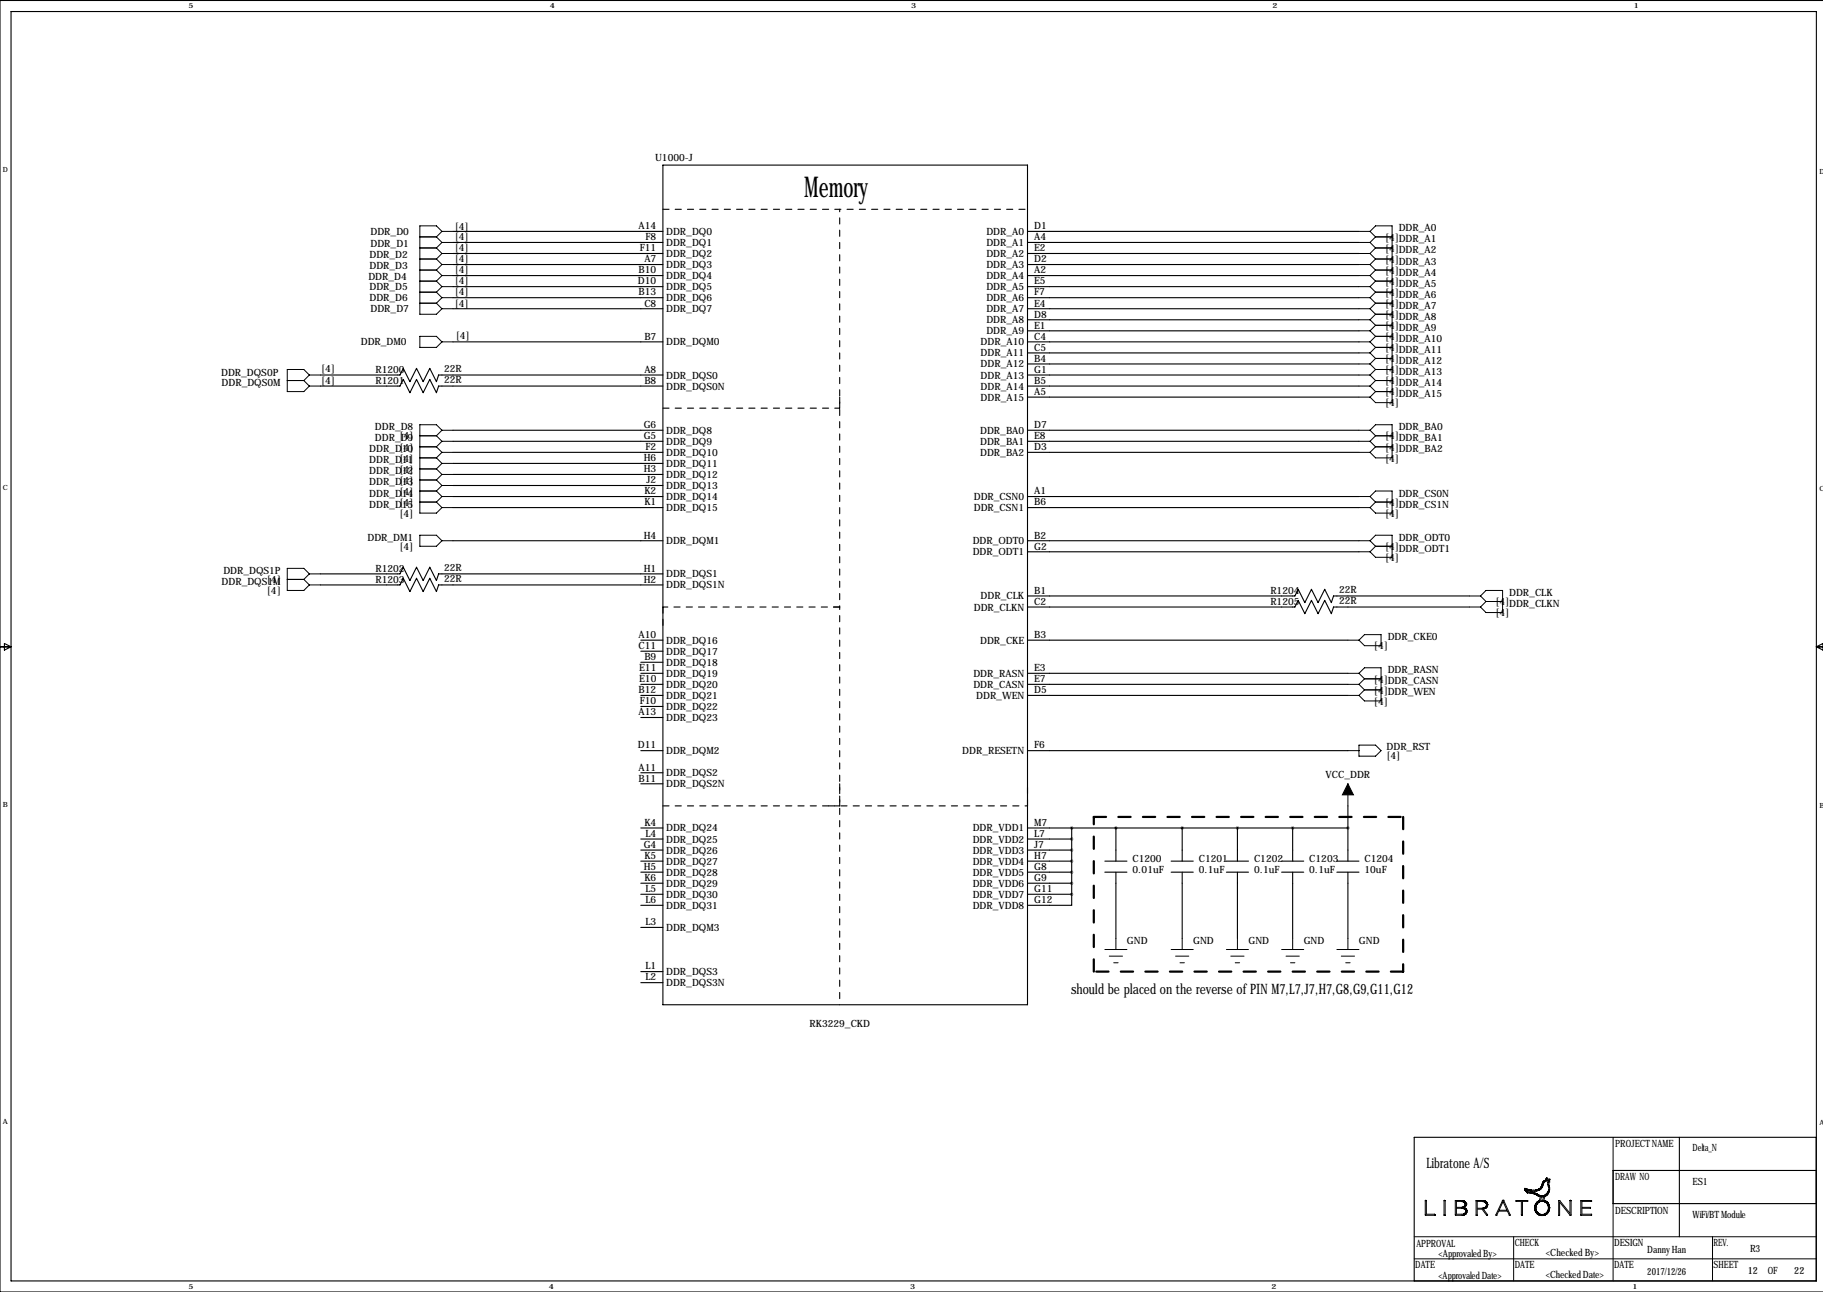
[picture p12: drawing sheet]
<svg xmlns="http://www.w3.org/2000/svg" width="419mm" height="297mm" viewBox="0 0 419 297" stroke-linecap="round" stroke-linejoin="round" font-family="sans-serif">
<defs><g id="words">
<text font-size="6.6" x="184.9" y="45.3">Memory</text>
<g font-size="3.3">
<text x="246.2" y="228.6">should be placed on the reverse of PIN M7,L7,J7,H7,G8,G9,G11,G12</text>
<text x="327.9" y="268.5">Libratone A/S</text>
</g>
<g font-size="2.3">
<text x="150.6" y="36.9">U1000-J</text>
<text x="85.2" y="54">DDR_D0</text>
<text x="104.5" y="52.8">[4]</text>
<text x="146.8" y="52.7">A14</text>
<text x="237.7" y="52.7">D1</text>
<text x="321.6" y="53.2">DDR_A0</text>
<text x="84.9" y="59.3">DDR_D2</text>
<text x="85.2" y="56.8">DDR_D1</text>
<text x="104.5" y="55.1">[4]</text>
<text x="104.5" y="57.6">[4]</text>
<text x="147.1" y="57.8">F11</text>
<text x="148.4" y="55.2">F8</text>
<text x="153.2" y="54">DDR_DQ0</text>
<text x="153.2" y="56.5">DDR_DQ1</text>
<text x="153.2" y="59.1">DDR_DQ2</text>
<text x="226.8" y="56.5">DDR_A1</text>
<text x="226.8" y="54">DDR_A0</text>
<text x="226.8" y="59.1">DDR_A2</text>
<text x="237.7" y="55.2">A4</text>
<text x="237.7" y="57.8">E2</text>
<text x="318.4" y="55.3">[4]DDR_A1</text>
<text x="318.4" y="57.9">[4]DDR_A2</text>
<text x="84.7" y="64.4">DDR_D4</text>
<text x="84.9" y="61.8">DDR_D3</text>
<text x="104.5" y="60.1">[4]</text>
<text x="104.5" y="62.7">[4]</text>
<text x="104.5" y="65.2">[4]</text>
<text x="146.7" y="65.4">D10</text>
<text x="146.8" y="62.9">B10</text>
<text x="148.1" y="60.3">A7</text>
<text x="153.2" y="61.6">DDR_DQ3</text>
<text x="153.2" y="64.2">DDR_DQ4</text>
<text x="226.8" y="64.2">DDR_A4</text>
<text x="226.8" y="61.6">DDR_A3</text>
<text x="237.7" y="62.9">A2</text>
<text x="237.7" y="60.3">D2</text>
<text x="237.7" y="65.4">E5</text>
<text x="318.4" y="60.4">[4]DDR_A3</text>
<text x="318.4" y="62.9">[4]DDR_A4</text>
<text x="318.4" y="65.5">[4]DDR_A5</text>
<text x="84.9" y="66.7">DDR_D5</text>
<text x="84.9" y="69.2">DDR_D6</text>
<text x="85.2" y="71.7">DDR_D7</text>
<text x="104.5" y="67.8">[4]</text>
<text x="104.5" y="70.6">[4]</text>
<text x="146.8" y="67.9">B13</text>
<text x="148.1" y="70.5">C8</text>
<text x="153.2" y="69.2">DDR_DQ6</text>
<text x="153.2" y="66.7">DDR_DQ5</text>
<text x="153.2" y="71.8">DDR_DQ7</text>
<text x="226.8" y="69.2">DDR_A6</text>
<text x="226.8" y="71.8">DDR_A7</text>
<text x="226.8" y="66.7">DDR_A5</text>
<text x="237.7" y="67.9">F7</text>
<text x="237.7" y="70.5">E4</text>
<text x="318.4" y="68">[4]DDR_A6</text>
<text x="318.4" y="70.6">[4]DDR_A7</text>
<text x="104.8" y="77.9">[4]</text>
<text x="226.8" y="74.3">DDR_A8</text>
<text x="226.8" y="76.9">DDR_A9</text>
<text x="237.7" y="73">D8</text>
<text x="237.7" y="75.6">E1</text>
<text x="318.4" y="73.1">[4]DDR_A8</text>
<text x="318.4" y="75.6">[4]DDR_A9</text>
<text x="83" y="79.4">DDR_DM0</text>
<text x="148.1" y="78.1">B7</text>
<text x="153.2" y="79.4">DDR_DQM0</text>
<text x="225.5" y="81.9">DDR_A11</text>
<text x="225.5" y="79.4">DDR_A10</text>
<text x="237.7" y="83.2">B4</text>
<text x="237.7" y="80.6">C5</text>
<text x="237.7" y="78.1">C4</text>
<text x="318.4" y="78.2">[4]DDR_A10</text>
<text x="318.4" y="80.7">[4]DDR_A11</text>
<text x="318.4" y="83.3">[4]DDR_A12</text>
<text x="50.9" y="86.5">DDR_DQS0P</text>
<text x="51" y="88.8">DDR_DQS0M</text>
<text x="73.8" y="88.3">[4]</text>
<text x="73.8" y="85.5">[4]</text>
<text x="86.3" y="85.7">R1200</text>
<text x="86.3" y="88.3">R1201</text>
<text x="102.1" y="85.5">22R</text>
<text x="102.1" y="88.1">22R</text>
<text x="148.1" y="85.7">A8</text>
<text x="148.1" y="88.3">B8</text>
<text x="153.2" y="87">DDR_DQS0</text>
<text x="153.2" y="89.6">DDR_DQS0N</text>
<text x="225.5" y="89.6">DDR_A14</text>
<text x="225.5" y="84.5">DDR_A12</text>
<text x="225.5" y="87">DDR_A13</text>
<text x="237.7" y="88.3">B5</text>
<text x="237.7" y="85.7">G1</text>
<text x="318.4" y="85.8">[4]DDR_A13</text>
<text x="318.4" y="88.3">[4]DDR_A14</text>
<text x="225.5" y="92.1">DDR_A15</text>
<text x="237.7" y="90.8">A5</text>
<text x="318.4" y="90.9">[4]DDR_A15</text>
<text x="318.4" y="93.4">[4]</text>
<text x="86.2" y="98.9">DDR_D8</text>
<text x="86.2" y="101.5">DDR_D9</text>
<text x="91.8" y="101">[4]</text>
<text x="148" y="98.4">G6</text>
<text x="148" y="101">G5</text>
<text x="153.2" y="99.7">DDR_DQ8</text>
<text x="225.3" y="99.7">DDR_BA0</text>
<text x="237.7" y="98.4">D7</text>
<text x="237.7" y="101">E8</text>
<text x="318.4" y="101">[4]DDR_BA1</text>
<text x="321.6" y="98.9">DDR_BA0</text>
<text x="84.9" y="104">DDR_D10</text>
<text x="84.9" y="106.5">DDR_D11</text>
<text x="91.8" y="103.6">[4]</text>
<text x="91.8" y="106.1">[4]</text>
<text x="148" y="106">H6</text>
<text x="148.4" y="103.5">F2</text>
<text x="153.2" y="104.8">DDR_DQ10</text>
<text x="153.2" y="102.3">DDR_DQ9</text>
<text x="153.2" y="107.3">DDR_DQ11</text>
<text x="225.3" y="104.8">DDR_BA2</text>
<text x="225.3" y="102.3">DDR_BA1</text>
<text x="237.7" y="103.5">D3</text>
<text x="318.4" y="103.6">[4]DDR_BA2</text>
<text x="318.4" y="106.1">[4]</text>
<text x="84.9" y="109.1">DDR_D12</text>
<text x="84.9" y="111.6">DDR_D13</text>
<text x="91.8" y="108.7">[4]</text>
<text x="91.8" y="111.2">[4]</text>
<text x="91.8" y="113.7">[4]</text>
<text x="148" y="108.6">H3</text>
<text x="148.1" y="113.7">K2</text>
<text x="148.6" y="111.1">J2</text>
<text x="153.2" y="109.9">DDR_DQ12</text>
<text x="153.2" y="112.4">DDR_DQ13</text>
<text x="237.7" y="113.7">A1</text>
<text x="84.9" y="114.2">DDR_D14</text>
<text x="84.9" y="116.7">DDR_D15</text>
<text x="91.8" y="116.3">[4]</text>
<text x="91.8" y="118.8">[4]</text>
<text x="148.1" y="116.2">K1</text>
<text x="153.2" y="115">DDR_DQ14</text>
<text x="153.2" y="117.5">DDR_DQ15</text>
<text x="223.9" y="115">DDR_CSN0</text>
<text x="223.9" y="117.5">DDR_CSN1</text>
<text x="237.7" y="116.2">B6</text>
<text x="318.4" y="116.3">[4]DDR_CS1N</text>
<text x="318.4" y="118.8">[4]</text>
<text x="321.6" y="114.2">DDR_CS0N</text>
<text x="84.5" y="124.3">DDR_DM1</text>
<text x="148" y="123.8">H4</text>
<text x="153.2" y="125.1">DDR_DQM1</text>
<text x="223.6" y="125.1">DDR_ODT0</text>
<text x="237.7" y="123.8">B2</text>
<text x="321.6" y="124.3">DDR_ODT0</text>
<text x="51.4" y="131.9">DDR_DQS1P</text>
<text x="86.3" y="131.4">R1202</text>
<text x="91.8" y="126.4">[4]</text>
<text x="102.1" y="131.3">22R</text>
<text x="148" y="131.4">H1</text>
<text x="223.6" y="127.7">DDR_ODT1</text>
<text x="237.7" y="126.4">G2</text>
<text x="318.4" y="126.4">[4]DDR_ODT1</text>
<text x="318.4" y="129">[4]</text>
<text x="51" y="134.5">DDR_DQS1M</text>
<text x="61.4" y="136.6">[4]</text>
<text x="61.4" y="134.1">[4]</text>
<text x="86.3" y="134">R1203</text>
<text x="102.1" y="133.8">22R</text>
<text x="148" y="134">H2</text>
<text x="153.2" y="132.7">DDR_DQS1</text>
<text x="153.2" y="135.3">DDR_DQS1N</text>
<text x="225.5" y="137.8">DDR_CLK</text>
<text x="237.7" y="136.5">B1</text>
<text x="292" y="136.5">R1204</text>
<text x="307.8" y="136.3">22R</text>
<text x="347" y="137">DDR_CLK</text>
<text x="223.9" y="140.4">DDR_CLKN</text>
<text x="237.7" y="139.1">C2</text>
<text x="292" y="139.1">R1205</text>
<text x="307.8" y="138.9">22R</text>
<text x="343.8" y="141.7">[4]</text>
<text x="343.8" y="139.1">[4]DDR_CLKN</text>
<text x="146.8" y="146.7">A10</text>
<text x="146.8" y="149.2">C11</text>
<text x="153.2" y="148">DDR_DQ16</text>
<text x="225.3" y="148">DDR_CKE</text>
<text x="237.7" y="146.7">B3</text>
<text x="315.9" y="149.3">[4]</text>
<text x="319" y="147.2">DDR_CKE0</text>
<text x="147" y="154.3">E11</text>
<text x="148.1" y="151.8">B9</text>
<text x="153.2" y="153.1">DDR_DQ18</text>
<text x="153.2" y="150.5">DDR_DQ17</text>
<text x="153.2" y="155.6">DDR_DQ19</text>
<text x="223.8" y="155.6">DDR_RASN</text>
<text x="237.7" y="154.3">E3</text>
<text x="319" y="154.8">DDR_RASN</text>
<text x="146.8" y="159.4">B12</text>
<text x="147" y="156.8">E10</text>
<text x="147.1" y="161.9">F10</text>
<text x="153.2" y="160.7">DDR_DQ21</text>
<text x="153.2" y="158.1">DDR_DQ20</text>
<text x="223.8" y="158.1">DDR_CASN</text>
<text x="224.4" y="160.7">DDR_WEN</text>
<text x="237.7" y="159.4">D5</text>
<text x="237.7" y="156.8">E7</text>
<text x="315.9" y="156.9">[4]DDR_CASN</text>
<text x="315.9" y="159.5">[4]DDR_WEN</text>
<text x="315.9" y="162">[4]</text>
<text x="146.8" y="164.5">A13</text>
<text x="153.2" y="165.8">DDR_DQ23</text>
<text x="153.2" y="163.2">DDR_DQ22</text>
<text x="146.7" y="172.1">D11</text>
<text x="153.2" y="173.4">DDR_DQM2</text>
<text x="221.2" y="173.4">DDR_RESETN</text>
<text x="237.7" y="172.1">F6</text>
<text x="318.8" y="172.3">DDR_RST</text>
<text x="146.8" y="177.2">A11</text>
<text x="146.8" y="179.7">B11</text>
<text x="153.2" y="178.5">DDR_DQS2</text>
<text x="304.7" y="178.9">VCC_DDR</text>
<text x="318.8" y="174.4">[4]</text>
<text x="153.2" y="181">DDR_DQS2N</text>
<text x="148.1" y="189.9">K4</text>
<text x="153.2" y="191.2">DDR_DQ24</text>
<text x="223.6" y="191.2">DDR_VDD1</text>
<text x="237.7" y="189.9">M7</text>
<text x="148" y="194.9">G4</text>
<text x="148.1" y="197.5">K5</text>
<text x="148.4" y="192.4">L4</text>
<text x="153.2" y="196.2">DDR_DQ26</text>
<text x="153.2" y="193.7">DDR_DQ25</text>
<text x="223.6" y="196.2">DDR_VDD3</text>
<text x="223.6" y="193.7">DDR_VDD2</text>
<text x="237.7" y="197.5">H7</text>
<text x="237.7" y="194.9">J7</text>
<text x="237.7" y="192.4">L7</text>
<text x="148" y="200">H5</text>
<text x="148.1" y="202.6">K6</text>
<text x="153.2" y="201.3">DDR_DQ28</text>
<text x="153.2" y="198.8">DDR_DQ27</text>
<text x="153.2" y="203.9">DDR_DQ29</text>
<text x="223.6" y="203.9">DDR_VDD6</text>
<text x="223.6" y="201.3">DDR_VDD5</text>
<text x="223.6" y="198.8">DDR_VDD4</text>
<text x="237.7" y="202.6">G9</text>
<text x="237.7" y="200">G8</text>
<text x="260.3" y="198.2">C1200</text>
<text x="260.3" y="200.6">0.01uF</text>
<text x="275.6" y="198.2">C1201</text>
<text x="275.6" y="200.6">0.1uF</text>
<text x="288.3" y="198.2">C1202</text>
<text x="288.3" y="200.6">0.1uF</text>
<text x="301" y="198.2">C1203</text>
<text x="301" y="200.6">0.1uF</text>
<text x="313.7" y="198.2">C1204</text>
<text x="313.7" y="200.6">10uF</text>
<text x="148.4" y="205.1">L5</text>
<text x="148.4" y="207.6">L6</text>
<text x="153.2" y="206.4">DDR_DQ30</text>
<text x="153.2" y="208.9">DDR_DQ31</text>
<text x="223.6" y="208.9">DDR_VDD8</text>
<text x="223.6" y="206.4">DDR_VDD7</text>
<text x="237.7" y="207.6">G12</text>
<text x="237.7" y="205.1">G11</text>
<text x="148.4" y="212.7">L3</text>
<text x="153.2" y="214">DDR_DQM3</text>
<text x="259.1" y="217">GND</text>
<text x="274.3" y="217">GND</text>
<text x="287" y="217">GND</text>
<text x="299.7" y="217">GND</text>
<text x="312.4" y="217">GND</text>
<text x="148.4" y="222.9">L1</text>
<text x="148.4" y="225.4">L2</text>
<text x="153.2" y="224.2">DDR_DQS3</text>
<text x="153.2" y="226.7">DDR_DQS3N</text>
<text x="186.1" y="236.2">RK3229_CKD</text>
<text x="371.3" y="263.8">PROJECT NAME</text>
<text x="389.1" y="264.5">Delta_N</text>
<text x="371.3" y="271.4">DRAW NO</text>
<text x="389.1" y="272.4">ES1</text>
<text x="371.3" y="279">DESCRIPTION</text>
<text x="389.1" y="280">WiFi/BT Module</text>
<text x="325.6" y="286.6">APPROVAL</text>
<text x="348.2" y="286.4">CHECK</text>
<text x="371.1" y="286.4">DESIGN</text>
<text x="394" y="286.4">REV.</text>
<text x="402.3" y="287.9">R3</text>
<text x="325.4" y="291.5">DATE</text>
<text x="330.7" y="288.9">&lt;Approvaled By&gt;</text>
<text x="330.7" y="294">&lt;Approvaled Date&gt;</text>
<text x="348.2" y="291.5">DATE</text>
<text x="355.3" y="288.7">&lt;Checked By&gt;</text>
<text x="355.3" y="293.7">&lt;Checked Date&gt;</text>
<text x="371.1" y="291.5">DATE</text>
<text x="378.7" y="288.1">Danny Han</text>
<text x="378.7" y="293.2">2017/12/26</text>
<text x="394" y="291.5">SHEET</text>
<text x="401.8" y="293">12</text>
<text x="406.4" y="293">OF</text>
<text x="412.5" y="293">22</text>
</g>
<g font-size="1.6">
<text x="43.4" y="1.9">5</text>
<text x="126.4" y="1.9">4</text>
<text x="209.5" y="1.9">3</text>
<text x="292.5" y="1.9">2</text>
<text x="375.6" y="1.9">1</text>
<text x=".7" y="39.5">D</text>
<text x="418.3" y="40">D</text>
<text x=".7" y="112.7">C</text>
<text x="418.3" y="112.9">C</text>
<text x=".7" y="185.6">B</text>
<text x="418.3" y="185.8">B</text>
<text x=".7" y="258.5">A</text>
<text x="418.3" y="258.7">A</text>
<text x="43.4" y="296.3">5</text>
<text x="126.2" y="296.3">4</text>
<text x="209.2" y="296.3">3</text>
<text x="292.3" y="296.3">2</text>
<text x="375.3" y="296.3">1</text>
</g>
</g></defs>
<g fill="none" stroke="#000" stroke-width=".23">
<path d="M96.5 54.5h3.8M96.5 57h3.8M96.5 59.5h3.8M100.3 54.5l1.3 1.2M100.3 57l1.3 1.3M100.3 59.5l1.3 1.3M101.6 53.2h2.5M101.6 53.2l-1.3 1.3M101.6 53.2l-1.3-1.3h-3.8v20.3h3.8l1.3-1.2M101.6 55.7h2.5M101.6 55.7l-1.3 1.3M101.6 58.3h2.5"/>
<path d="M101.6 58.3l-1.3 1.2M312.4 53.2h2.6M312.4 55.7h2.6M312.4 58.3h2.6M315 53.2l1.2-1.3h3.8v40.7h-3.8l-1.2-1.3M315 53.2l1.2 1.3M315 55.7l1.2 1.3M315 58.3l1.2 1.2M316.2 54.5h3.8M316.2 57h3.8M316.2 59.5h3.8M316.2 54.5l-1.2 1.2"/>
<path d="M316.2 57l-1.2 1.3M316.2 59.5l-1.2 1.3M96.5 77.3h3.8l1.3 1.3-1.3 1.3h-3.8zM96.5 62.1h3.8M96.5 64.6h3.8M96.5 67.2h3.8M96.5 69.7h3.8M100.3 62.1l1.3 1.3M100.3 64.6l1.3 1.3M100.3 67.2l1.3 1.2M100.3 69.7l1.3 1.3M101.6 60.8h2.5"/>
<path d="M101.6 60.8l-1.3 1.3M101.6 63.4h2.5M101.6 63.4l-1.3 1.2M101.6 65.9h2.5M101.6 65.9l-1.3 1.3M101.6 68.4h2.5M101.6 68.4l-1.3 1.3M101.6 71h2.5M101.6 78.6h2.5M312.4 60.8h2.6M312.4 63.4h2.6M312.4 65.9h2.6"/>
<path d="M312.4 68.4h2.6M312.4 71h2.6M312.4 78.6h2.6M312.4 73.5h2.6M312.4 76.1h2.6M315 60.8l1.2 1.3M315 63.4l1.2 1.2M315 65.9l1.2 1.3M315 68.4l1.2 1.3M315 71l1.2 1.2M315 73.5l1.2 1.3M315 76.1l1.2 1.2"/>
<path d="M315 78.6l1.2 1.3M316.2 62.1h3.8M316.2 64.6h3.8M316.2 67.2h3.8M316.2 69.7h3.8M316.2 72.2h3.8M316.2 79.9h3.8M316.2 77.3h3.8M316.2 62.1l-1.2 1.3M316.2 64.6l-1.2 1.3M316.2 67.2l-1.2 1.2M316.2 69.7l-1.2 1.3"/>
<path d="M316.2 74.8h3.8M316.2 72.2l-1.2 1.3M316.2 74.8l-1.2 1.3M316.2 77.3l-1.2 1.3M316.2 79.9l-1.2 1.2M66 87.5h3.8M69.8 87.5l1.3 1.3M71.1 86.2l-1.3 1.3M71.1 86.2l-1.3-1.3h-3.8v5.1h3.8l1.3-1.2M71.1 88.8h2.6M71.1 86.2h2.6M101.6 98.9l-1.3-1.3h-3.8v20.4h3.8l1.3-1.3"/>
<path d="M101.6 98.9h2.5M101.6 98.9l-1.3 1.3M312.4 88.8h2.6M312.4 86.2h2.6M312.4 98.9h2.6M312.4 81.1h2.6M312.4 83.7h2.6M312.4 91.3h2.6M315 98.9l1.2-1.3h3.8v7.7h-3.8l-1.2-1.3M315 81.1l1.2 1.3M315 83.7l1.2 1.2M315 86.2l1.2 1.3"/>
<path d="M315 88.8l1.2 1.2M315 98.9l1.2 1.3M316.2 90h3.8M316.2 87.5h3.8M316.2 84.9h3.8M316.2 82.4h3.8M316.2 82.4l-1.2 1.3M316.2 84.9l-1.2 1.3M316.2 87.5l-1.2 1.3M316.2 90l-1.2 1.3M96.5 100.2h3.8M96.5 102.7h3.8"/>
<path d="M96.5 105.3h3.8M96.5 107.8h3.8M96.5 110.3h3.8M96.5 112.9h3.8M96.5 115.4h3.8M100.3 100.2l1.3 1.3M100.3 102.7l1.3 1.3M100.3 105.3l1.3 1.2M100.3 107.8l1.3 1.3M100.3 110.3l1.3 1.3M100.3 112.9l1.3 1.3M100.3 115.4l1.3 1.3"/>
<path d="M101.6 101.5h2.5M101.6 101.5l-1.3 1.2M101.6 104h2.5M101.6 104l-1.3 1.3M101.6 106.5h2.5M101.6 106.5l-1.3 1.3M101.6 109.1h2.5M101.6 109.1l-1.3 1.2M101.6 111.6h2.5M101.6 111.6l-1.3 1.3M101.6 114.2h2.5M101.6 114.2l-1.3 1.2"/>
<path d="M101.6 116.7h2.5M312.4 101.5h2.6M312.4 104h2.6M312.4 114.2h2.6M312.4 116.7h2.6M315 114.2l1.2-1.3h3.8v5.1h-3.8l-1.2-1.3M315 101.5l1.2 1.2M315 114.2l1.2 1.2M316.2 100.2h3.8M316.2 102.7h3.8M316.2 115.4h3.8M316.2 100.2l-1.2 1.3"/>
<path d="M316.2 102.7l-1.2 1.3M316.2 115.4l-1.2 1.3M66 133.2h3.8M69.8 133.2l1.3 1.3M71.1 131.9l-1.3-1.2h-3.8v5h3.8l1.3-1.2M71.1 131.9l-1.3 1.3M71.1 134.5h2.6M71.1 131.9h2.6M96.5 123h3.8l1.3 1.3-1.3 1.3h-3.8zM101.6 124.3h2.5M312.4 124.3h2.6M312.4 126.9h2.6"/>
<path d="M315 124.3l1.2-1.3h3.8v5.1h-3.8l-1.2-1.2M315 124.3l1.2 1.3M316.2 125.6h3.8M316.2 125.6l-1.2 1.3M337.8 139.6h2.6M337.8 137h2.6M340.4 137l1.2-1.3h3.8v5.1h-3.8l-1.2-1.2M340.4 137l1.2 1.3M341.6 138.3h3.8M341.6 138.3l-1.2 1.3M309.9 154.8h2.5M309.9 157.3h2.5"/>
<path d="M309.9 159.9h2.5M309.9 147.2h2.5M312.4 154.8l1.3 1.3M312.4 147.2l1.3-1.3h3.8v2.5h-3.8zM312.4 154.8l1.3-1.3h3.8v7.6h-3.8l-1.3-1.2M312.4 157.3l1.3 1.3M313.7 156.1h3.8M313.7 158.6h3.8M313.7 156.1l-1.3 1.2M313.7 158.6l-1.3 1.3M309.9 172.6h2.5M312.4 171.3h3.8l1.3 1.3-1.3 1.2h-3.8z"/>
<path d="M309.9 180.2v5.1M254 218.3h5.1M255 219.8h3.1M256.5 215.8v2.5M269.2 218.3h5.1M270.3 219.8h3M271.8 215.8v2.5M281.9 218.3h5.1M283 219.8h3M284.5 215.8v2.5M294.6 218.3h5.1M295.7 219.8h3"/>
<path d="M297.2 215.8v2.5M307.3 218.3h5.1M308.4 219.8h3M309.9 215.8v2.5M256 221.3h1M271.3 221.3h1M284 221.3h1M296.7 221.3h1M309.4 221.3h1M327.7 276h.2v3.2h1.9l.1 .2h-2.2zM327.8 276h.1M327.9 276.1h.1"/>
<path d="M332 276l.2 .1v3.3h-.2zM332.1 276h.1M334.8 276.2l1.7 .2 .3 .3-.1 .6-.6 .3h-1.3zM334.8 277.8l1.8 .1 .4 .3v.6l-.6 .4h-1.6zM336.4 276.3l.1 .1M336.5 277.6l.2 .1M336.5 277.6v.1M336.6 276.5h.1M336.6 277.6h.1M336.6 277.3h.1M336.8 279h.1M336.8 276.9h.1"/>
<path d="M336.9 276.3l-.6-.3h-1.7v3.4h1.7l.7-.2 .2-.4 .1-.5-.7-.7M336.9 276.4l.2 .2v.5l-.4 .5M336.9 276.3v.1M337.1 276.8h.1M337.1 279h.1M337.1 278h.1M339.3 276.1l1.8-.1 .7 .4 .2 .4-.2 .7-.3 .3-.5 .1 1 1.3-.1 .2h-.2l-1-1.4h-1.1v1.4h-.3zM339.6 276.2l1.8 .2 .3 .4v.5l-.6 .4-1.5 .1zM341.3 277.6v.1M341.3 276.3v.1M341.4 276.4h.1M341.7 277.6v.1"/>
<path d="M341.7 277h.1M341.7 276.3v.1M341.9 276.6h.1M341.9 277.3v.1M342 277h.1M345.4 276l.3 .1 1.5 3.3h-.2l-.4-1h-2.1l-.4 1h-.2zM345.5 276h.1M345.5 276.3l1 1.9h-1.9zM348.6 276l2.6 .1v.1h-1.2v3.2h-.2v-3.2h-1.2zM349.8 279.4h.1M350.6 273.7h.1M350.7 273.8l.3 .3"/>
<path d="M350.7 273.7v.1M350.8 273.3h.1M351 273.7l-.1-.1h.2l.1 .4 1.4 .2 1.8 .8 .8-.2 .6-.6M351 274.1l1.8 .4 1.3 .6-.2 1-.6 .4-.4 .7 .1 1.3 .7 .8M351 274.2h.1M351 273.8h.1M351.1 273.7l1.8 .2 1.1-.3 .4-.4 .5-1.4 .7-.6 .2 .3 .3-.1-.2 .3 .2 1.9-.3 .5M351.2 274.2h.1M351.5 273.7v.1M352.4 274.1v.1M352.8 277.4h.1M352.8 277.9l.1 .1"/>
<path d="M353.1 277.7h.1M353.1 274.6h.1M353.2 276.5h.1M353.2 278.4h.1M353.2 278.9h.1M353.2 277h.1M353.3 279h.1M353.4 276.8l.3-.4 .6-.2 .8 .1 .6 .5M353.4 276.8l-.3 .5v.8l.6 .9M353.4 276.8h.1M353.4 276.3v.1M353.5 273.7v.1"/>
<path d="M353.5 274.6h.1M353.7 279.3h.1M353.7 279h.1M353.9 275v.1M353.9 276.3l-.1 .1M353.9 273.3h.1M354.1 273.4h.1M354.2 279.4v.1M354.3 273.3h.1M354.4 275.2l.4-.1-.1 .9h-.5zM354.5 272.1h.1M354.5 272.9h.1"/>
<path d="M354.9 271.5v.1M354.9 271.9v.1M354.9 279.4l-.1 .1M355 271.8h.1M355.1 275.1h.1M355.1 275.1l-.2 .9 .7 .3 .5 .6v1.5l-.4 .7-.5 .3h-1.2l-.3-.1M355.2 276.3v.1M355.3 279h.1M355.4 271.5h.1M355.4 274.9h.1M355.4 271h.1M355.4 271l.3-.2 .2 .4 .4-.1-.2 .6 .2 1.9-.4 .9-.8 .5"/>
<path d="M355.4 271l-.2 .4-.4 .2-.5 1.4-.5 .4-.8 .2h-1l-1.5-.4v.2l.2 .3M355.7 276.3v.1M355.7 276.8l.3 .8-.2 .9M355.7 276.8h.1M355.8 274.6h.1M355.8 278.5v.1M355.8 278.6l-.9 .6h-.8l-.4-.2M355.8 274.1v.1M355.9 271.9h.1M355.9 274h.1M355.9 278.8h.1M355.9 276.6h.1"/>
<path d="M355.9 278.3h.1M355.9 277.1h.1M355.9 272.4h.1M355.9 274.4v.1M356 278.6h.1M356.1 271.7h.1M356.2 277.7h.1M358.3 276h.3l2.3 3v-3l.3 .1-.1 3.3h-.2l-2.4-3v3h-.2zM361.1 276h.1M363.5 276l2.4 .1v.1h-2.2v1.4h2v.2h-2v1.4h2.2v.2h-2.4zM370.8 261.5v33M325.1 284.3h92.5"/>
<path d="M325.1 289.4h92.4M348 284.3v10.2M393.7 284.3v10.2"/>
</g>
<g fill="none" stroke="#000" stroke-width=".25">
<path d="M2.5 2.7h415.1v291.8h-415.1zM419.1 .1h-419.1v296.9h419.1M152.4 38h83.8v193h-83.8zM104.1 53.2h48.3M104.1 55.7h48.3M104.1 58.3h48.3M236.2 53.2h76.2M236.2 55.7h76.2M236.2 58.3h76.2M104.1 63.4h48.3M104.1 60.8h48.3M104.1 68.4h48.3"/>
<path d="M104.1 78.6h48.3M104.1 65.9h48.3M104.1 71h48.3M236.2 63.4h76.2M236.2 60.8h76.2M236.2 68.4h76.2M236.2 78.6h76.2M236.2 65.9h76.2M236.2 73.5h76.2M236.2 71h76.2M236.2 76.1h76.2M73.7 86.2h18.2l.8-1.5 1.5 3 1.6-3 1.5 3 1.5-3 1.5 3 .5-1.5h51.6"/>
<path d="M73.7 88.8h18.2l.8-1.6 1.5 3.1 1.6-3.1 1.5 3.1 1.5-3.1 1.5 3.1 .5-1.5h51.6M104.1 98.9h48.3M236.2 91.3h76.2M236.2 86.2h76.2M236.2 88.8h76.2M236.2 83.7h76.2M236.2 98.9h76.2M236.2 81.1h76.2M104.1 114.2h48.3M104.1 104h48.3M104.1 116.7h48.3M104.1 101.5h48.3"/>
<path d="M104.1 106.5h48.3M104.1 109.1h48.3M104.1 111.6h48.3M236.2 114.2h76.2M236.2 104h76.2M236.2 116.7h76.2M236.2 101.5h76.2M73.7 131.9h18.2l.8-1.5 1.5 3.1 1.6-3.1 1.5 3.1 1.5-3.1 1.5 3.1 .5-1.6h51.6M73.7 134.5h18.2l.8-1.5 1.5 3 1.6-3 1.5 3 1.5-3 1.5 3 .5-1.5h51.6M104.1 124.3h48.3M236.2 137h61.5l.7-1.5 1.6 3 1.5-3 1.5 3 1.5-3 1.6 3 .5-1.5h31.2M236.2 124.3h76.2"/>
<path d="M236.2 139.6h61.5l.7-1.6 1.6 3.1 1.5-3.1 1.5 3.1 1.5-3.1 1.6 3.1 .5-1.5h31.2M236.2 126.9h76.2M0 148.7h2.5M1 147.9l1.5 .8-1.5 .8zM147.3 147.2h5.1M147.3 152.3h5.1M147.3 159.9h5.1M147.3 149.7h5.1M147.3 154.8h5.1M147.3 157.3h5.1M236.2 147.2h73.7M236.2 159.9h73.7"/>
<path d="M236.2 154.8h73.7M236.2 157.3h73.7M417.6 148.7h1.5M417.6 148.7l1.5-.8v1.6zM147.3 165h5.1M147.3 177.7h5.1M147.3 162.4h5.1M147.3 172.6h5.1M236.2 172.6h73.7M147.3 180.2h5.1M147.3 195.4h5.1M147.3 198h5.1"/>
<path d="M147.3 190.4h5.1M147.3 192.9h5.1M236.2 195.4h10.2M236.2 198h10.2M236.2 190.4h73.7M236.2 192.9h10.2M246.4 190.4v15.2M254 198h5.1M256.5 190.4v7.6M269.2 198h5.1M271.8 190.4v7.6M281.9 198h5.1"/>
<path d="M284.5 190.4v7.6M294.6 198h5.1M297.2 190.4v7.6M307.3 198h5.1M309.9 185.3v12.7M147.3 208.1h5.1M147.3 205.6h5.1M147.3 203.1h5.1M147.3 200.5h5.1M147.3 213.2h5.1M236.2 205.6h10.2M236.2 203.1h10.2"/>
<path d="M236.2 200.5h10.2M246.4 205.6v2.5h-10.2M254 200.5h5.1M256.5 200.5v15.3M269.2 200.5h5.1M271.8 200.5v15.3M281.9 200.5h5.1M284.5 200.5v15.3M294.6 200.5h5.1M297.2 200.5v15.3M307.3 200.5h5.1M309.9 200.5v15.3"/>
<path d="M147.3 223.4h5.1M147.3 225.9h5.1M386.1 261.5v22.8M417.5 261.5h-92.4v33M417.6 269.1h-46.8v7.6h46.8"/>
</g>
<path d="M251.5 187.8h71.1M322.6 187.8v35.6M251.5 223.4v-35.6M322.6 223.4h-71.1" fill="none" stroke="#000" stroke-width=".51" stroke-dasharray="2.8 2.8"/>
<path d="M152.4 48.1h83.8M152.4 93.8h40.6M193 93.8v-45.7M193 91.3v48.3M152.4 139.6v5M193 139.6h-40.6M193 139.6h-2.5M152.4 185.3h40.6M190.5 185.3h45.7M193 185.3v-45.7M193 180.2v50.8M236.2 185.3v-5.1" fill="none" stroke="#000" stroke-width=".25" stroke-dasharray="1.4 1.4"/>
<path d="M309.9 180.2l1.2 2.5h-2.5z" fill="#000" stroke="#000" stroke-width=".23"/>
<path d="M256.5 190.4a.05 .05 0 0 0 .1 0 .05 .05 0 0 0-.1 0z" fill="#000" stroke="#000" stroke-width=".63"/>
<use href="#words"/>
</svg>
